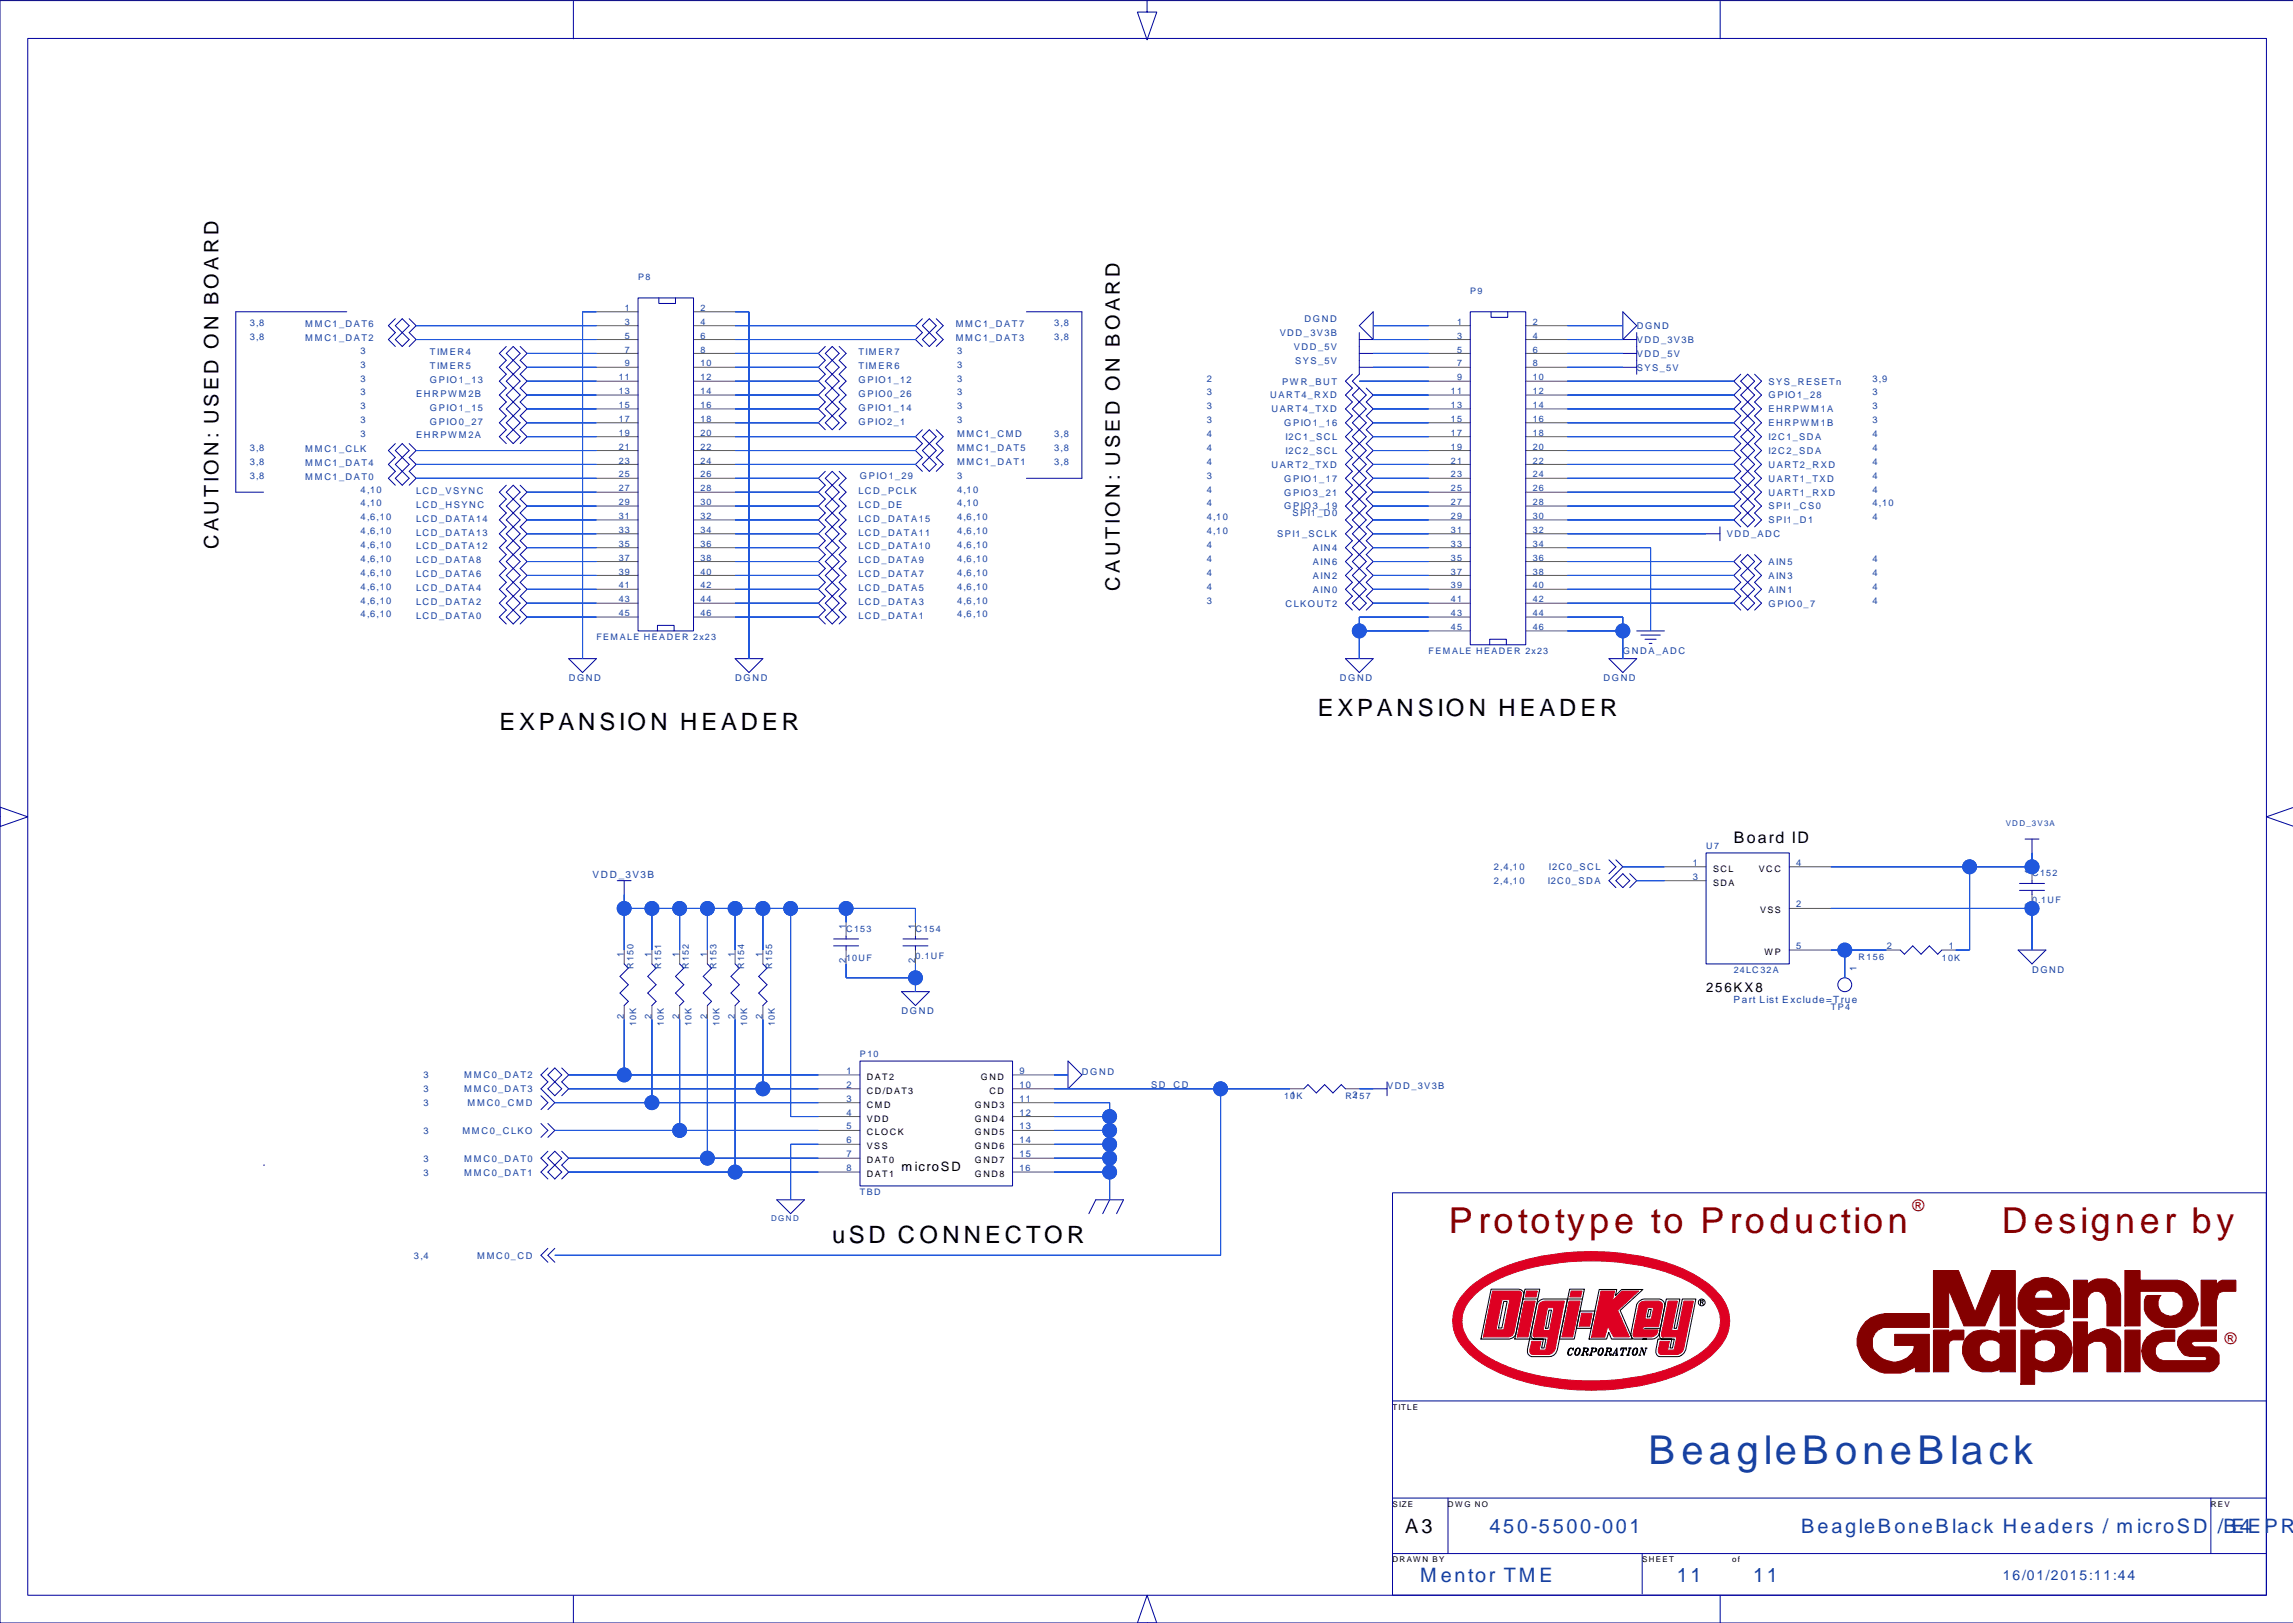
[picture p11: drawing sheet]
<svg xmlns="http://www.w3.org/2000/svg" width="420mm" height="297mm" viewBox="0 0 420 297" stroke-linecap="round" stroke-linejoin="round" font-family="sans-serif">
<defs><g id="words">
<text font-size="7.3" fill="#1741a1" x="301.8" y="268">BeagleBoneBlack</text>
<g font-size="6.6" fill="#840000">
<text x="265.3" y="225.6">Prototype to Production</text>
<text x="366.5" y="225.6">Designer by</text>
</g>
<g font-size="4.4">
<text x="241.2" y="131">EXPANSION HEADER</text>
<text x="91.4" y="133.5">EXPANSION HEADER</text>
<text x="152.4" y="227.5">uSD CONNECTOR</text>
</g>
<g font-size="3.6">
<text x="40" y="100.5" transform="rotate(-90 40 100.5)">CAUTION: USED ON BOARD</text>
<text x="205" y="108.1" transform="rotate(-90 205 108.1)">CAUTION: USED ON BOARD</text>
<text x="257.3" y="280.6">A3</text>
</g>
<g font-size="3.6" fill="#1741a1">
<text x="272.7" y="280.6">450-5500-001</text>
<text x="329.8" y="280.6">BeagleBoneBlack Headers / microSD / EEPR</text>
<text x="407.1" y="280.6">B4</text>
<text x="260" y="289.5">Mentor TME</text>
<text x="307" y="289.5">11</text>
<text x="321" y="289.5">11</text>
</g>
<text font-size="2.9" x="317.4" y="154.3">Board ID</text>
<g font-size="2.9" fill="#840000">
<text x="350.2" y="221.6">®</text>
<text x="407.3" y="245.9">®</text>
</g>
<text font-size="2.5" fill="#1741a1" x="366.7" y="289.1">16/01/2015:11:44</text>
<g font-size="2.4">
<text x="312.3" y="181.5">256KX8</text>
<text x="165.1" y="214.3">microSD</text>
</g>
<g font-size="1.8" fill="#1741a1">
<text x="108.5" y="160.7">VDD_3V3B</text>
<text x="317.4" y="183.5">Part List Exclude=True</text>
</g>
<text font-size="1.8" x="286.8" y="247.6">CORPORATION</text>
<g font-size="1.7" fill="#1741a1">
<text x="45.7" y="59.7">3,8</text>
<text x="55.9" y="59.9">MMC1_DAT6</text>
<text x="175" y="59.9">MMC1_DAT7</text>
<text x="193" y="59.7">3,8</text>
<text x="238.8" y="59">DGND</text>
<text x="45.7" y="62.2">3,8</text>
<text x="55.9" y="62.5">MMC1_DAT2</text>
<text x="66" y="64.8">3</text>
<text x="78.7" y="65">TIMER4</text>
<text x="157.2" y="65">TIMER7</text>
<text x="175" y="62.5">MMC1_DAT3</text>
<text x="175.2" y="64.8">3</text>
<text x="193" y="62.2">3,8</text>
<text x="234.3" y="61.5">VDD_3V3B</text>
<text x="236.9" y="64">VDD_5V</text>
<text x="299.7" y="65.3">VDD_5V</text>
<text x="299.7" y="60.2">DGND</text>
<text x="299.7" y="62.8">VDD_3V3B</text>
<text x="66" y="69.8">3</text>
<text x="66" y="67.3">3</text>
<text x="78.7" y="70.1">GPIO1_13</text>
<text x="78.7" y="67.5">TIMER5</text>
<text x="157.2" y="70.1">GPIO1_12</text>
<text x="157.2" y="67.5">TIMER6</text>
<text x="175.2" y="69.8">3</text>
<text x="175.2" y="67.3">3</text>
<text x="220.9" y="69.8">2</text>
<text x="234.8" y="70.4">PWR_BUT</text>
<text x="237.1" y="66.6">SYS_5V</text>
<text x="299.7" y="67.9">SYS_5V</text>
<text x="323.8" y="70.4">SYS_RESETn</text>
<text x="342.8" y="69.8">3,9</text>
<text x="66" y="72.4">3</text>
<text x="66" y="77.4">3</text>
<text x="66" y="74.9">3</text>
<text x="76.2" y="72.6">EHRPWM2B</text>
<text x="78.7" y="77.7">GPIO0_27</text>
<text x="78.7" y="75.2">GPIO1_15</text>
<text x="157.2" y="72.6">GPIO0_26</text>
<text x="157.2" y="75.2">GPIO1_14</text>
<text x="157.2" y="77.7">GPIO2_1</text>
<text x="175.2" y="72.4">3</text>
<text x="175.2" y="74.9">3</text>
<text x="175.2" y="77.4">3</text>
<text x="220.9" y="72.4">3</text>
<text x="220.9" y="74.9">3</text>
<text x="220.9" y="77.4">3</text>
<text x="232.5" y="72.9">UART4_RXD</text>
<text x="232.8" y="75.5">UART4_TXD</text>
<text x="323.8" y="75.5">EHRPWM1A</text>
<text x="323.8" y="72.9">GPIO1_28</text>
<text x="342.8" y="74.9">3</text>
<text x="342.8" y="72.4">3</text>
<text x="342.8" y="77.4">3</text>
<text x="45.7" y="82.5">3,8</text>
<text x="55.9" y="82.8">MMC1_CLK</text>
<text x="66" y="80">3</text>
<text x="76.2" y="80.2">EHRPWM2A</text>
<text x="175.2" y="80">MMC1_CMD</text>
<text x="175.2" y="82.5">MMC1_DAT5</text>
<text x="193" y="80">3,8</text>
<text x="193" y="82.5">3,8</text>
<text x="220.9" y="82.5">4</text>
<text x="220.9" y="80">4</text>
<text x="235.1" y="78">GPIO1_16</text>
<text x="235.3" y="83.1">I2C2_SCL</text>
<text x="235.3" y="80.6">I2C1_SCL</text>
<text x="323.8" y="83.1">I2C2_SDA</text>
<text x="323.8" y="80.6">I2C1_SDA</text>
<text x="323.8" y="78">EHRPWM1B</text>
<text x="342.8" y="82.5">4</text>
<text x="342.8" y="80">4</text>
<text x="45.7" y="85.1">3,8</text>
<text x="45.7" y="87.6">3,8</text>
<text x="55.9" y="85.3">MMC1_DAT4</text>
<text x="55.9" y="87.9">MMC1_DAT0</text>
<text x="157.4" y="87.6">GPIO1_29</text>
<text x="175.2" y="87.6">3</text>
<text x="175.2" y="85.1">MMC1_DAT1</text>
<text x="193" y="85.1">3,8</text>
<text x="220.9" y="85.1">4</text>
<text x="220.9" y="87.6">3</text>
<text x="232.8" y="85.6">UART2_TXD</text>
<text x="235.1" y="88.2">GPIO1_17</text>
<text x="323.8" y="88.2">UART1_TXD</text>
<text x="323.8" y="85.6">UART2_RXD</text>
<text x="342.8" y="87.6">4</text>
<text x="342.8" y="85.1">4</text>
<text x="66" y="90.1">4,10</text>
<text x="66" y="95.2">4,6,10</text>
<text x="66" y="92.7">4,10</text>
<text x="76.2" y="90.4">LCD_VSYNC</text>
<text x="76.2" y="95.5">LCD_DATA14</text>
<text x="76.2" y="92.9">LCD_HSYNC</text>
<text x="157.2" y="90.4">LCD_PCLK</text>
<text x="157.2" y="95.5">LCD_DATA15</text>
<text x="157.2" y="92.9">LCD_DE</text>
<text x="175.2" y="90.1">4,10</text>
<text x="175.2" y="95.2">4,6,10</text>
<text x="175.2" y="92.7">4,10</text>
<text x="220.9" y="95.2">4,10</text>
<text x="220.9" y="90.1">4</text>
<text x="220.9" y="92.7">4</text>
<text x="235.1" y="90.7">GPIO3_21</text>
<text x="235.1" y="93.2">GPIO3_19</text>
<text x="236.6" y="94.5">SPI1_D0</text>
<text x="323.8" y="95.8">SPI1_D1</text>
<text x="323.8" y="93.2">SPI1_CS0</text>
<text x="323.8" y="90.7">UART1_RXD</text>
<text x="342.8" y="95.2">4</text>
<text x="342.8" y="92.7">4,10</text>
<text x="342.8" y="90.1">4</text>
<text x="66" y="100.3">4,6,10</text>
<text x="66" y="97.8">4,6,10</text>
<text x="76.2" y="100.6">LCD_DATA12</text>
<text x="76.2" y="98">LCD_DATA13</text>
<text x="157.2" y="98">LCD_DATA11</text>
<text x="157.2" y="100.6">LCD_DATA10</text>
<text x="175.2" y="97.8">4,6,10</text>
<text x="175.2" y="100.3">4,6,10</text>
<text x="220.9" y="100.3">4</text>
<text x="220.9" y="97.8">4,10</text>
<text x="233.8" y="98.3">SPI1_SCLK</text>
<text x="240.4" y="100.9">AIN4</text>
<text x="316.2" y="98.3">VDD_ADC</text>
<text x="66" y="102.8">4,6,10</text>
<text x="66" y="105.4">4,6,10</text>
<text x="66" y="107.9">4,6,10</text>
<text x="76.2" y="103.1">LCD_DATA8</text>
<text x="76.2" y="105.6">LCD_DATA6</text>
<text x="157.2" y="105.6">LCD_DATA7</text>
<text x="157.2" y="103.1">LCD_DATA9</text>
<text x="175.2" y="107.9">4,6,10</text>
<text x="175.2" y="105.4">4,6,10</text>
<text x="175.2" y="102.8">4,6,10</text>
<text x="220.9" y="102.8">4</text>
<text x="220.9" y="105.4">4</text>
<text x="220.9" y="107.9">4</text>
<text x="240.4" y="103.4">AIN6</text>
<text x="240.4" y="105.9">AIN2</text>
<text x="323.8" y="103.4">AIN5</text>
<text x="323.8" y="105.9">AIN3</text>
<text x="342.8" y="102.8">4</text>
<text x="342.8" y="105.4">4</text>
<text x="342.8" y="107.9">4</text>
<text x="66" y="110.5">4,6,10</text>
<text x="66" y="113">4,6,10</text>
<text x="76.2" y="108.2">LCD_DATA4</text>
<text x="76.2" y="110.7">LCD_DATA2</text>
<text x="76.2" y="113.3">LCD_DATA0</text>
<text x="157.2" y="113.3">LCD_DATA1</text>
<text x="157.2" y="110.7">LCD_DATA3</text>
<text x="157.2" y="108.2">LCD_DATA5</text>
<text x="175.2" y="113">4,6,10</text>
<text x="175.2" y="110.5">4,6,10</text>
<text x="220.9" y="110.5">3</text>
<text x="235.3" y="111">CLKOUT2</text>
<text x="240.4" y="108.5">AIN0</text>
<text x="323.8" y="108.5">AIN1</text>
<text x="323.8" y="111">GPIO0_7</text>
<text x="342.8" y="110.5">4</text>
<text x="297.1" y="119.6">GNDA_ADC</text>
<text x="104.1" y="124.7">DGND</text>
<text x="134.6" y="124.7">DGND</text>
<text x="245.3" y="124.7">DGND</text>
<text x="293.6" y="124.7">DGND</text>
<text x="273.5" y="161.8">2,4,10</text>
<text x="273.5" y="159.3">2,4,10</text>
<text x="283.4" y="161.8">I2C0_SDA</text>
<text x="283.6" y="159.3">I2C0_SCL</text>
<text x="309.9" y="161">3</text>
<text x="309.9" y="158.5">1</text>
<text x="328.9" y="158.5">4</text>
<text x="372" y="159.9" transform="rotate(-90 372 159.9)">1</text>
<text x="328.9" y="166.1">2</text>
<text x="372" y="166.2" transform="rotate(-90 372 166.2)">2</text>
<text x="154.8" y="170.1" transform="rotate(-90 154.8 170.1)">1</text>
<text x="167.5" y="170.1" transform="rotate(-90 167.5 170.1)">1</text>
<text x="328.9" y="173.7">5</text>
<text x="345.5" y="173.7">2</text>
<text x="356.8" y="173.7">1</text>
<text x="114.2" y="175.1" transform="rotate(-90 114.2 175.1)">1</text>
<text x="119.3" y="175.1" transform="rotate(-90 119.3 175.1)">1</text>
<text x="124.4" y="175.1" transform="rotate(-90 124.4 175.1)">1</text>
<text x="129.4" y="175.1" transform="rotate(-90 129.4 175.1)">1</text>
<text x="134.5" y="175.1" transform="rotate(-90 134.5 175.1)">1</text>
<text x="139.6" y="175.1" transform="rotate(-90 139.6 175.1)">1</text>
<text x="154.8" y="176.3" transform="rotate(-90 154.8 176.3)">2</text>
<text x="167.5" y="176.3" transform="rotate(-90 167.5 176.3)">2</text>
<text x="339.9" y="177.7" transform="rotate(-90 339.9 177.7)">1</text>
<text x="372" y="178">DGND</text>
<text x="165.1" y="185.6">DGND</text>
<text x="114.2" y="186.5" transform="rotate(-90 114.2 186.5)">2</text>
<text x="119.3" y="186.5" transform="rotate(-90 119.3 186.5)">2</text>
<text x="124.4" y="186.5" transform="rotate(-90 124.4 186.5)">2</text>
<text x="129.4" y="186.5" transform="rotate(-90 129.4 186.5)">2</text>
<text x="134.5" y="186.5" transform="rotate(-90 134.5 186.5)">2</text>
<text x="139.6" y="186.5" transform="rotate(-90 139.6 186.5)">2</text>
<text x="77.5" y="197.4">3</text>
<text x="85" y="197.4">MMC0_DAT2</text>
<text x="155" y="196.5">1</text>
<text x="186.6" y="196.5">9</text>
<text x="198.1" y="196.8">DGND</text>
<text x="77.5" y="199.9">3</text>
<text x="77.5" y="202.4">3</text>
<text x="85" y="199.9">MMC0_DAT3</text>
<text x="85.6" y="202.4">MMC0_CMD</text>
<text x="155" y="201.6">3</text>
<text x="155" y="199.1">2</text>
<text x="186.6" y="201.6">11</text>
<text x="186.6" y="199.1">10</text>
<text x="210.8" y="199.1">SD_CD</text>
<text x="236.3" y="200.9">1</text>
<text x="247.6" y="200.9">2</text>
<text x="253.9" y="199.3">VDD_3V3B</text>
<text x="77.5" y="207.5">3</text>
<text x="84.7" y="207.5">MMC0_CLKO</text>
<text x="155" y="209.2">6</text>
<text x="155" y="206.7">5</text>
<text x="155" y="204.2">4</text>
<text x="186.6" y="209.2">14</text>
<text x="186.6" y="206.7">13</text>
<text x="186.6" y="204.2">12</text>
<text x="77.5" y="212.6">3</text>
<text x="77.5" y="215.1">3</text>
<text x="85" y="212.6">MMC0_DAT0</text>
<text x="85" y="215.1">MMC0_DAT1</text>
<text x="155" y="214.3">8</text>
<text x="155" y="211.8">7</text>
<text x="186.6" y="211.8">15</text>
<text x="75.8" y="230.4">3,4</text>
<text x="87.3" y="230.4">MMC0_CD</text>
</g>
<g font-size="1.6" fill="#1741a1">
<text x="116.8" y="51.3">P8</text>
<text x="269.2" y="53.8">P9</text>
<text x="114.4" y="56.9">1</text>
<text x="114.4" y="59.4">3</text>
<text x="128.2" y="59.4">4</text>
<text x="128.2" y="56.9">2</text>
<text x="266.8" y="59.4">1</text>
<text x="280.6" y="59.4">2</text>
<text x="114.4" y="64.5">7</text>
<text x="114.4" y="62">5</text>
<text x="128.2" y="64.5">8</text>
<text x="128.2" y="62">6</text>
<text x="266.8" y="64.5">5</text>
<text x="266.8" y="62">3</text>
<text x="280.6" y="64.5">6</text>
<text x="280.6" y="62">4</text>
<text x="113.3" y="69.6">11</text>
<text x="114.4" y="67.1">9</text>
<text x="128.2" y="69.6">12</text>
<text x="128.2" y="67.1">10</text>
<text x="266.8" y="69.6">9</text>
<text x="266.8" y="67.1">7</text>
<text x="280.6" y="69.6">10</text>
<text x="280.6" y="67.1">8</text>
<text x="113.3" y="77.2">17</text>
<text x="113.3" y="74.7">15</text>
<text x="113.3" y="72.1">13</text>
<text x="128.2" y="77.2">18</text>
<text x="128.2" y="74.7">16</text>
<text x="128.2" y="72.1">14</text>
<text x="265.6" y="77.2">15</text>
<text x="265.6" y="72.1">11</text>
<text x="265.6" y="74.7">13</text>
<text x="280.6" y="77.2">16</text>
<text x="280.6" y="74.7">14</text>
<text x="280.6" y="72.1">12</text>
<text x="113.3" y="82.3">21</text>
<text x="113.3" y="79.8">19</text>
<text x="128.2" y="82.3">22</text>
<text x="128.2" y="79.8">20</text>
<text x="265.6" y="82.3">19</text>
<text x="265.6" y="79.8">17</text>
<text x="280.6" y="79.8">18</text>
<text x="280.6" y="82.3">20</text>
<text x="113.3" y="89.9">27</text>
<text x="113.3" y="87.4">25</text>
<text x="113.3" y="84.8">23</text>
<text x="128.2" y="89.9">28</text>
<text x="128.2" y="87.4">26</text>
<text x="128.2" y="84.8">24</text>
<text x="265.6" y="89.9">25</text>
<text x="265.6" y="84.8">21</text>
<text x="265.6" y="87.4">23</text>
<text x="280.6" y="89.9">26</text>
<text x="280.6" y="87.4">24</text>
<text x="280.6" y="84.8">22</text>
<text x="113.3" y="95">31</text>
<text x="113.3" y="92.4">29</text>
<text x="128.2" y="95">32</text>
<text x="128.2" y="92.4">30</text>
<text x="265.6" y="95">29</text>
<text x="265.6" y="92.4">27</text>
<text x="280.6" y="92.4">28</text>
<text x="280.6" y="95">30</text>
<text x="113.3" y="100.1">35</text>
<text x="113.3" y="97.5">33</text>
<text x="128.2" y="100.1">36</text>
<text x="128.2" y="97.5">34</text>
<text x="265.6" y="97.5">31</text>
<text x="265.6" y="100.1">33</text>
<text x="280.6" y="100.1">34</text>
<text x="280.6" y="97.5">32</text>
<text x="113.3" y="107.7">41</text>
<text x="113.3" y="105.1">39</text>
<text x="113.3" y="102.6">37</text>
<text x="128.2" y="107.7">42</text>
<text x="128.2" y="102.6">38</text>
<text x="128.2" y="105.1">40</text>
<text x="265.6" y="107.7">39</text>
<text x="265.6" y="105.1">37</text>
<text x="265.6" y="102.6">35</text>
<text x="280.6" y="105.1">38</text>
<text x="280.6" y="102.6">36</text>
<text x="280.6" y="107.7">40</text>
<text x="113.3" y="112.8">45</text>
<text x="113.3" y="110.2">43</text>
<text x="128.2" y="112.8">46</text>
<text x="128.2" y="110.2">44</text>
<text x="265.6" y="110.2">41</text>
<text x="265.6" y="112.8">43</text>
<text x="280.6" y="112.8">44</text>
<text x="280.6" y="110.2">42</text>
<text x="109.2" y="117.1">FEMALE HEADER 2x23</text>
<text x="261.6" y="119.6">FEMALE HEADER 2x23</text>
<text x="265.6" y="115.3">45</text>
<text x="280.6" y="115.3">46</text>
<text x="312.3" y="155.4">U7</text>
<text x="372" y="160.3">C152</text>
<text x="372" y="165.3">0.1UF</text>
<text x="154.9" y="170.6">C153</text>
<text x="167.6" y="170.6">C154</text>
<text x="116" y="177.4" transform="rotate(-90 116 177.4)">R150</text>
<text x="121" y="177.4" transform="rotate(-90 121 177.4)">R151</text>
<text x="126.1" y="177.4" transform="rotate(-90 126.1 177.4)">R152</text>
<text x="131.2" y="177.4" transform="rotate(-90 131.2 177.4)">R153</text>
<text x="136.3" y="177.4" transform="rotate(-90 136.3 177.4)">R154</text>
<text x="141.3" y="177.4" transform="rotate(-90 141.3 177.4)">R155</text>
<text x="154.9" y="176">10UF</text>
<text x="167.6" y="175.5">0.1UF</text>
<text x="317.4" y="178">24LC32A</text>
<text x="340.3" y="175.7">R156</text>
<text x="355.5" y="176">10K</text>
<text x="335.2" y="184.8">TP4</text>
<text x="116.5" y="187.8" transform="rotate(-90 116.5 187.8)">10K</text>
<text x="121.5" y="187.8" transform="rotate(-90 121.5 187.8)">10K</text>
<text x="126.6" y="187.8" transform="rotate(-90 126.6 187.8)">10K</text>
<text x="131.7" y="187.8" transform="rotate(-90 131.7 187.8)">10K</text>
<text x="136.8" y="187.8" transform="rotate(-90 136.8 187.8)">10K</text>
<text x="141.9" y="187.8" transform="rotate(-90 141.9 187.8)">10K</text>
<text x="157.4" y="193.5">P10</text>
<text x="235.1" y="201.1">10K</text>
<text x="246.3" y="201.1">R157</text>
<text x="186.6" y="214.3">16</text>
<text x="157.4" y="218.7">TBD</text>
</g>
<g font-size="1.6">
<text x="313.6" y="159.5">SCL</text>
<text x="322" y="159.5">VCC</text>
<text x="313.6" y="162.1">SDA</text>
<text x="322.3" y="167.2">VSS</text>
<text x="323" y="174.8">WP</text>
<text x="158.7" y="197.6">DAT2</text>
<text x="179.6" y="197.6">GND</text>
<text x="158.7" y="200.2">CD/DAT3</text>
<text x="158.7" y="202.7">CMD</text>
<text x="178.5" y="202.7">GND3</text>
<text x="181.2" y="200.2">CD</text>
<text x="158.7" y="205.3">VDD</text>
<text x="158.7" y="207.8">CLOCK</text>
<text x="178.5" y="205.3">GND4</text>
<text x="178.5" y="207.8">GND5</text>
<text x="158.7" y="210.3">VSS</text>
<text x="158.7" y="212.9">DAT0</text>
<text x="158.7" y="215.4">DAT1</text>
<text x="178.5" y="215.4">GND8</text>
<text x="178.5" y="210.3">GND6</text>
<text x="178.5" y="212.9">GND7</text>
</g>
<g font-size="1.5" fill="#1741a1">
<text x="367.2" y="151.1">VDD_3V3A</text>
<text x="141.2" y="223.5">DGND</text>
</g>
<g font-size="1.5">
<text x="254.9" y="258">TITLE</text>
<text x="254.9" y="275.8">SIZE</text>
<text x="265.1" y="275.8">DWG NO</text>
<text x="404.8" y="275.8">REV</text>
<text x="254.9" y="286">DRAWN BY</text>
<text x="300.7" y="286">SHEET</text>
<text x="317.2" y="286">of</text>
</g>
</g></defs>
<path d="M419.9 .1h-419.9v296.9h419.9" fill="none" stroke="#000080" stroke-width=".18"/>
<g fill="none" stroke="#606060" stroke-width=".18">
<path d="M76.2 59.6h.1M109.2 59.6h7.6M109.2 57.1h7.6M127 59.6h7.6M127 57.1h7.6M167.6 59.6h.1M251.4 59.6h.1M261.6 59.6h7.6M279.3 59.6h7.7M297.1 59.6h.1M76.2 62.1h.1M96.5 72.3h.1"/>
<path d="M96.5 77.4h.1M96.5 69.8h.1M96.5 74.8h.1M96.5 64.7h.1M96.5 67.2h.1M96.5 79.9h.1M109.2 79.9h7.6M109.2 72.3h7.6M109.2 62.1h7.6M109.2 64.7h7.6M109.2 67.2h7.6M109.2 69.8h7.6"/>
<path d="M109.2 74.8h7.6M109.2 77.4h7.6M127 79.9h7.6M127 72.3h7.6M127 62.1h7.6M127 64.7h7.6M127 67.2h7.6M127 69.8h7.6M127 74.8h7.6M127 77.4h7.6M149.8 72.3h.1M149.8 69.8h.1"/>
<path d="M149.8 74.8h.1M149.8 64.7h.1M149.8 67.2h.1M149.8 77.4h.1M167.6 79.9h.1M167.6 62.1h.1M248.9 69.8h.1M251.4 64.7h.1M251.4 67.2h.1M251.4 62.1h.1M251.4 79.9h.1M251.4 72.3h.1"/>
<path d="M251.4 74.8h.1M251.4 77.4h.1M261.6 79.9h7.6M261.6 72.3h7.6M261.6 62.1h7.6M261.6 64.7h7.6M261.6 67.2h7.6M261.6 69.8h7.6M261.6 74.8h7.6M261.6 77.4h7.6M279.3 79.9h7.7M279.3 72.3h7.7"/>
<path d="M279.3 62.1h7.7M279.3 64.7h7.7M279.3 67.2h7.7M279.3 69.8h7.7M279.3 74.8h7.7M279.3 77.4h7.7M297.1 64.7h.1M297.1 67.2h.1M297.1 62.1h.1M317.4 79.9h.1M317.4 74.8h.1M317.4 69.8h.1"/>
<path d="M317.4 72.3h.1M317.4 77.4h.1M76.2 82.5h.1M76.2 85h.1M76.2 87.5h.1M96.5 90.1h.1M96.5 95.2h.1M96.5 92.6h.1M96.5 97.7h.1M109.2 92.6h7.6M109.2 85h7.6M109.2 97.7h7.6"/>
<path d="M109.2 82.5h7.6M109.2 87.5h7.6M109.2 90.1h7.6M109.2 95.2h7.6M127 92.6h7.6M127 85h7.6M127 97.7h7.6M127 82.5h7.6M127 87.5h7.6M127 90.1h7.6M127 95.2h7.6M149.8 87.5h.1"/>
<path d="M149.8 90.1h.1M149.8 95.2h.1M149.8 92.6h.1M149.8 97.7h.1M167.6 82.5h.1M167.6 85h.1M251.4 95.2h.1M251.4 90.1h.1M251.4 92.6h.1M251.4 82.5h.1M251.4 85h.1M251.4 97.7h.1"/>
<path d="M251.4 87.5h.1M261.6 92.6h7.6M261.6 85h7.6M261.6 97.7h7.6M261.6 82.5h7.6M261.6 87.5h7.6M261.6 90.1h7.6M261.6 95.2h7.6M279.3 92.6h7.7M279.3 85h7.7M279.3 97.7h7.7M279.3 82.5h7.7"/>
<path d="M279.3 87.5h7.7M279.3 90.1h7.7M279.3 95.2h7.7M312.3 97.7h.1M317.4 95.2h.1M317.4 92.6h.1M317.4 82.5h.1M317.4 87.5h.1M317.4 85h.1M317.4 90.1h.1M96.5 100.2h.1M96.5 102.8h.1"/>
<path d="M96.5 105.3h.1M96.5 107.9h.1M96.5 110.4h.1M96.5 112.9h.1M109.2 105.3h7.6M109.2 110.4h7.6M109.2 100.2h7.6M109.2 102.8h7.6M109.2 107.9h7.6M109.2 112.9h7.6M127 105.3h7.6M127 110.4h7.6"/>
<path d="M127 100.2h7.6M127 102.8h7.6M127 107.9h7.6M127 112.9h7.6M149.8 112.9h.1M149.8 110.4h.1M149.8 107.9h.1M149.8 105.3h.1M149.8 102.8h.1M149.8 100.2h.1M251.4 100.2h.1M251.4 102.8h.1"/>
<path d="M251.4 105.3h.1M251.4 107.9h.1M251.4 110.4h.1M261.6 105.3h7.6M261.6 110.4h7.6M261.6 100.2h7.6M261.6 102.8h7.6M261.6 107.9h7.6M261.6 112.9h7.6M261.6 115.5h7.6M279.3 105.3h7.7M279.3 110.4h7.7"/>
<path d="M279.3 100.2h7.7M279.3 102.8h7.7M279.3 107.9h7.7M279.3 112.9h7.7M279.3 115.5h7.7M302.2 115.5h.1M317.4 102.8h.1M317.4 105.3h.1M317.4 107.9h.1M317.4 110.4h.1M106.7 120.5h.1M137.1 120.5h.1"/>
<path d="M248.9 120.5h.1M297.1 120.5h.1M297.1 158.6h.1M304.7 158.6h7.6M327.6 158.6h7.6M372 156.1h.1M372 158.6v2.6M114.3 163.7h.1M114.3 173.9v2.5M119.4 173.9v2.5M124.4 173.9v2.5M129.5 173.9v2.5"/>
<path d="M134.6 173.9v2.5M139.7 173.9v2.5M154.9 168.8v2.5M154.9 173.9v2.5M167.6 168.8v2.5M167.6 173.9v2.5M299.7 161.2h.1M304.7 161.2h7.6M327.6 166.3h7.6M327.6 173.9h7.6M337.7 179h.1M345.4 173.9h2.5"/>
<path d="M355.5 173.9h2.6M372 173.9h.1M372 163.7v2.6M104.1 196.7h.1M104.1 199.3h.1M114.3 184v2.6M119.4 184v2.6M124.4 184v2.6M129.5 184v2.6M134.6 184v2.6M139.7 184v2.6M149.8 199.3h7.6"/>
<path d="M149.8 196.7h7.6M167.6 181.5h.1M185.4 199.3h7.6M185.4 196.7h7.6M195.5 196.7h.1M236.2 199.3h2.5M246.3 199.3h2.6M251.4 199.3h.1M101.6 206.9h.1M101.6 201.8h.1M104.1 212h.1M104.1 214.5h.1"/>
<path d="M144.7 219.6h.1M149.8 214.5h7.6M149.8 201.8h7.6M149.8 204.4h7.6M149.8 206.9h7.6M149.8 209.4h7.6M149.8 212h7.6M185.4 214.5h7.6M185.4 201.8h7.6M185.4 204.4h7.6M185.4 206.9h7.6M185.4 209.4h7.6"/>
<path d="M185.4 212h7.6M203.2 219.6h.1M101.6 229.7h.1"/>
</g>
<g fill="none" stroke="#0000a0" stroke-width=".18">
<path d="M210 0v2.2h1.8l-1.8 5.1-1.8-5.1h1.8M5.1 7h409.8v285h-409.8zM105 .2v6.9M314.9 .2v6.9M63.5 57.1h-20.3v33h5M72.4 58.3l-1.3 1.3 1.3 1.3-1.3 1.2 1.3 1.3M72.4 59.6l2.5 2.5-1.3 1.3-1.2-1.3 2.5-2.5-1.3-1.3zM74.9 58.3l1.3 1.3-1.3 1.3 1.3 1.2-1.3 1.3M116.8 54.5h10.2v61h-10.2zM120.6 54.5v1h3.1v-1M168.9 58.3l-1.3 1.3 1.3 1.3-1.3 1.2 1.3 1.3M170.1 58.3l-1.2 1.3 2.5 2.5-1.3 1.3-1.2-1.3 2.5-2.5z"/>
<path d="M171.4 58.3l1.3 1.3-1.3 1.3 1.3 1.2-1.3 1.3M187.9 57.1h10.2v30.4h-10.2M248.9 59.6l2.5-2.5v5zM269.2 57.1h10.1v60.9h-10.1zM273 57.1v1h3v-1M297.1 57.1l2.6 2.5-2.6 2.5zM92.7 63.4l-1.3 1.3 1.3 1.3-1.3 1.2 1.3 1.3-1.3 1.3 1.3 1.2-1.3 1.3 1.3 1.3-1.3 1.2 1.3 1.3-1.3 1.3 1.3 1.2-1.3 1.3 1.3 1.3M94 63.4l1.2 1.3-2.5 2.5 2.5 2.6-2.5 2.5 2.5 2.5-2.5 2.6 2.5 2.5-1.2 1.3-1.3-1.3 2.5-2.5-2.5-2.6 2.5-2.5-2.5-2.5 2.5-2.6-2.5-2.5zM95.2 63.4l1.3 1.3-1.3 1.3 1.3 1.2-1.3 1.3 1.3 1.3-1.3 1.2 1.3 1.3-1.3 1.3 1.3 1.2-1.3 1.3 1.3 1.3-1.3 1.2 1.3 1.3-1.3 1.3M151.1 63.4l-1.3 1.3 1.3 1.3-1.3 1.2 1.3 1.3-1.3 1.3 1.3 1.2-1.3 1.3 1.3 1.3-1.3 1.2 1.3 1.3-1.3 1.3 1.3 1.2M151.1 64.7l1.3-1.3 1.2 1.3-2.5 2.5 2.5 2.6-2.5 2.5 2.5 2.5-2.5 2.6 1.3 1.2 1.2-1.2-2.5-2.6 2.5-2.5-2.5-2.5 2.5-2.6zM153.6 63.4l1.3 1.3-1.3 1.3 1.3 1.2-1.3 1.3 1.3 1.3-1.3 1.2 1.3 1.3-1.3 1.3 1.3 1.2-1.3 1.3 1.3 1.3-1.3 1.2"/>
<path d="M168.9 78.6l-1.3 1.3 1.3 1.3-1.3 1.3 1.3 1.2-1.3 1.3 1.3 1.3M170.1 78.6l1.3 1.3-2.5 2.6 2.5 2.5-1.3 1.3-1.2-1.3 2.5-2.5-2.5-2.6zM171.4 78.6l1.3 1.3-1.3 1.3 1.3 1.3-1.3 1.2 1.3 1.3-1.3 1.3M247.6 68.5l-1.3 1.3 1.3 1.2-1.3 1.3 1.3 1.3-1.3 1.2 1.3 1.3-1.3 1.3 1.3 1.2-1.3 1.3 1.3 1.3-1.3 1.3 1.3 1.2-1.3 1.3 1.3 1.3-1.3 1.2 1.3 1.3-1.3 1.3 1.3 1.2-1.3 1.3 1.3 1.3-1.3 1.3 1.3 1.2-1.3 1.3 1.3 1.3-1.3 1.2 1.3 1.3-1.3 1.3 1.3 1.2-1.3 1.3 1.3 1.3-1.3 1.3 1.3 1.2-1.3 1.3 1.3 1.3M248.9 64.7h2.5M248.9 60.9v7.6l-1.3 1.3 2.5 2.5-2.5 2.5 2.5 2.6-2.5 2.5 2.5 2.6-2.5 2.5 2.5 2.5-2.5 2.6 2.5 2.5-2.5 2.6 2.5 2.5-2.5 2.5 2.5 2.6-2.5 2.5 2.5 2.6-2.5 2.5 1.3 1.3 1.2-1.3-2.5-2.5 2.5-2.6-2.5-2.5 2.5-2.6-2.5-2.5 2.5-2.5-2.5-2.6 2.5-2.5-2.5-2.6 2.5-2.5-2.5-2.5 2.5-2.6-2.5-2.5 2.5-2.6-2.5-2.5 1.3-1.3M248.9 67.2h2.5M248.9 62.1h2.5M250.1 71l1.3 1.3-1.3 1.3 1.3 1.2-1.3 1.3 1.3 1.3-1.3 1.2 1.3 1.3-1.3 1.3 1.3 1.3-1.3 1.2 1.3 1.3-1.3 1.3 1.3 1.2-1.3 1.3 1.3 1.3-1.3 1.2 1.3 1.3-1.3 1.3 1.3 1.3-1.3 1.2 1.3 1.3-1.3 1.3 1.3 1.2-1.3 1.3 1.3 1.3-1.3 1.2 1.3 1.3-1.3 1.3 1.3 1.3-1.3 1.2 1.3 1.3-1.3 1.3M297.1 64.7h2.6M297.1 67.2h2.6M297.1 62.1h2.6"/>
<path d="M299.7 60.9v7.6M318.7 68.5l-1.3 1.3 1.3 1.2-1.3 1.3 1.3 1.3-1.3 1.2 1.3 1.3-1.3 1.3 1.3 1.2-1.3 1.3 1.3 1.3-1.3 1.3 1.3 1.2-1.3 1.3 1.3 1.3-1.3 1.2 1.3 1.3-1.3 1.3 1.3 1.2-1.3 1.3 1.3 1.3-1.3 1.3 1.3 1.2M318.7 69.8l1.3-1.3 1.2 1.3-2.5 2.5 2.5 2.5-2.5 2.6 2.5 2.5-2.5 2.6 2.5 2.5-2.5 2.5 2.5 2.6-2.5 2.5 2.5 2.6-1.2 1.2-1.3-1.2 2.5-2.6-2.5-2.5 2.5-2.6-2.5-2.5 2.5-2.5-2.5-2.6 2.5-2.5-2.5-2.6 2.5-2.5zM321.2 68.5l1.3 1.3-1.3 1.2 1.3 1.3-1.3 1.3 1.3 1.2-1.3 1.3 1.3 1.3-1.3 1.2 1.3 1.3-1.3 1.3 1.3 1.3-1.3 1.2 1.3 1.3-1.3 1.3 1.3 1.2-1.3 1.3 1.3 1.3-1.3 1.2 1.3 1.3-1.3 1.3 1.3 1.3-1.3 1.2M72.4 81.2l-1.3 1.3 1.3 1.2-1.3 1.3 1.3 1.3-1.3 1.2 1.3 1.3M73.6 81.2l1.3 1.3-2.5 2.5 2.5 2.5-1.3 1.3-1.2-1.3 2.5-2.5-2.5-2.5zM74.9 81.2l1.3 1.3-1.3 1.2 1.3 1.3-1.3 1.3 1.3 1.2-1.3 1.3M92.7 88.8l-1.3 1.3 1.3 1.2-1.3 1.3 1.3 1.3-1.3 1.3 1.3 1.2-1.3 1.3 1.3 1.3-1.3 1.2 1.3 1.3-1.3 1.3 1.3 1.2-1.3 1.3 1.3 1.3-1.3 1.3 1.3 1.2-1.3 1.3 1.3 1.3-1.3 1.2 1.3 1.3M94 88.8l1.2 1.3-2.5 2.5 2.5 2.6-2.5 2.5 2.5 2.5-2.5 2.6 2.5 2.5-2.5 2.6 2.5 2.5-2.5 2.5 1.3 1.3 1.2-1.3-2.5-2.5 2.5-2.5-2.5-2.6 2.5-2.5-2.5-2.6 2.5-2.5-2.5-2.5 2.5-2.6-2.5-2.5zM95.2 88.8l1.3 1.3-1.3 1.2 1.3 1.3-1.3 1.3 1.3 1.3-1.3 1.2 1.3 1.3-1.3 1.3 1.3 1.2-1.3 1.3 1.3 1.3-1.3 1.2 1.3 1.3-1.3 1.3 1.3 1.3-1.3 1.2 1.3 1.3-1.3 1.3 1.3 1.2-1.3 1.3M151.1 87.5l1.3-1.2 1.2 1.2-2.5 2.6 2.5 2.5-2.5 2.6 2.5 2.5-2.5 2.5 2.5 2.6-2.5 2.5 2.5 2.6-2.5 2.5 2.5 2.5-1.2 1.3-1.3-1.3 2.5-2.5-2.5-2.5 2.5-2.6-2.5-2.5 2.5-2.6-2.5-2.5 2.5-2.5-2.5-2.6 2.5-2.5zM151.1 86.3l-1.3 1.2 1.3 1.3-1.3 1.3 1.3 1.2-1.3 1.3 1.3 1.3-1.3 1.3 1.3 1.2-1.3 1.3 1.3 1.3-1.3 1.2 1.3 1.3-1.3 1.3 1.3 1.2-1.3 1.3 1.3 1.3-1.3 1.3 1.3 1.2-1.3 1.3 1.3 1.3-1.3 1.2 1.3 1.3"/>
<path d="M153.6 86.3l1.3 1.2-1.3 1.3 1.3 1.3-1.3 1.2 1.3 1.3-1.3 1.3 1.3 1.3-1.3 1.2 1.3 1.3-1.3 1.3 1.3 1.2-1.3 1.3 1.3 1.3-1.3 1.2 1.3 1.3-1.3 1.3 1.3 1.3-1.3 1.2 1.3 1.3-1.3 1.3 1.3 1.2-1.3 1.3M312.3 97.7h2.6M314.9 96.4v2.6M120.4 115.5v-1h3v1M272.7 118v-1h3.1v1M299.7 115.5h5M300.4 116.2h3.6M301.2 117h2M301.9 117.8h.5M318.7 101.5l-1.3 1.3 1.3 1.2-1.3 1.3 1.3 1.3-1.3 1.3 1.3 1.2-1.3 1.3 1.3 1.3M318.7 102.8l2.5 2.5-2.5 2.6 2.5 2.5-1.2 1.3-1.3-1.3 2.5-2.5-2.5-2.6 2.5-2.5-1.2-1.3zM321.2 101.5l1.3 1.3-1.3 1.2 1.3 1.3-1.3 1.3 1.3 1.3-1.3 1.2 1.3 1.3-1.3 1.3"/>
<path d="M104.1 120.5h5.1l-2.5 2.6zM134.6 120.5h5.1l-2.6 2.6zM246.3 120.5h5.1l-2.5 2.6zM294.6 120.5h5.1l-2.6 2.6zM-.1 149.5l.1-1.8 5.1 1.8-5.1 1.8v-1.8M294.6 157.4l1.2 1.2-1.2 1.3M295.8 157.4l1.3 1.2-2.5 2.6 1.2 1.2M298.4 159.9l1.3 1.3-1.3 1.2M312.3 156.1h15.3v20.3h-15.3zM370.8 153.6h2.5M372 153.6v2.5M419.9 147.8l-5 1.7 5 1.7"/>
<path d="M113 161.2h2.5M114.3 176.4l.7 .8-1.5 1.5 1.5 1.5-1.5 1.5 1.5 1.6-.7 .7M114.3 161.2v2.5M119.4 176.4l.7 .8-1.5 1.5 1.5 1.5-1.5 1.5 1.5 1.6-.7 .7M124.4 176.4l.8 .8-1.5 1.5 1.5 1.5-1.5 1.5 1.5 1.6-.8 .7M129.5 176.4l.8 .8-1.6 1.5 1.6 1.5-1.6 1.5 1.6 1.6-.8 .7M134.6 176.4l.8 .8-1.6 1.5 1.6 1.5-1.6 1.5 1.6 1.6-.8 .7M139.7 176.4l.7 .8-1.5 1.5 1.5 1.5-1.5 1.5 1.5 1.6-.7 .7M152.6 173.1h4.6M152.6 171.8h4.6M154.9 171.3v.5M154.9 173.1v.8"/>
<path d="M165.3 173.1h4.6M165.3 171.8h4.6M167.6 171.3v.5M167.6 173.1v.8M295.8 161.2l1.3-1.3 1.3 1.3-1.3 1.2zM347.9 173.9l.8 .7 1.5-1.5 1.5 1.5 1.5-1.5 1.6 1.5 .7-.7M369.5 173.9h5.1l-2.6 2.5zM369.7 163h4.6M369.7 161.7h4.6M372 161.2v.5M372 163v.7M100.3 195.5l-1.3 1.2 1.3 1.3-1.3 1.3 2.6 2.5-1.3 1.3"/>
<path d="M100.3 196.7l2.5 2.6-1.2 1.2-1.3-1.2 2.5-2.6-1.2-1.2zM102.8 195.5l1.3 1.2-1.3 1.3 1.3 1.3-1.3 1.2M157.4 194.2h28v22.8h-28zM165.1 181.5h5l-2.5 2.5zM195.5 194.2l2.6 2.5-2.6 2.6zM238.7 199.3l.8-.8 1.5 1.5 1.5-1.5 1.5 1.5 1.6-1.5 .7 .8M251.4 199.3h2.5M253.9 198v2.5M48.2 213.2h.1M99 200.5l1.3 1.3-1.3 1.3M99 205.6l1.3 1.3-1.3 1.3M100.3 210.7l-1.3 1.3 1.3 1.2-1.3 1.3 1.3 1.3"/>
<path d="M100.3 205.6l1.3 1.3-1.3 1.3M100.3 212l1.3-1.3 1.2 1.3-2.5 2.5 1.3 1.3 1.2-1.3zM102.8 210.7l1.3 1.3-1.3 1.2 1.3 1.3-1.3 1.3M142.2 219.6h5.1l-2.6 2.5zM203.2 219.6l-1.3 2.5M254.9 218.3h160v73.7h-160zM100.3 228.5l-1.3 1.2 1.3 1.3M101.6 228.5l-1.3 1.2 1.3 1.3M199.3 222.1l1.3-2.5h5.1l-1.3 2.5M254.9 256.4h160M254.9 274.2h160M265.1 274.2v10.1"/>
<path d="M404.8 274.2v10.1M105 292v5.1M210 297h1.8l-1.8-5-1.8 5 1.8 .1M254.9 284.3h160M300.7 284.3v7.4M314.9 292v5.1"/>
<circle cx="337.7" cy="180.2" r="1.27"/>
</g>
<g fill="#2058dd" stroke="#2058dd" stroke-width=".18">
<path d="M193 201.8h10.2z" fill-rule="evenodd"/>
<path d="M203.2 201.8v2.6z" fill-rule="evenodd"/>
<path d="M193 204.4h10.2z" fill-rule="evenodd"/>
<path d="M203.2 204.4v2.5z" fill-rule="evenodd"/>
<path d="M203.2 214.5v5.1z" fill-rule="evenodd"/>
<path d="M203.2 212v2.5z" fill-rule="evenodd"/>
<path d="M193 212h10.2z" fill-rule="evenodd"/>
<path d="M203.2 209.4v2.6z" fill-rule="evenodd"/>
<path d="M193 209.4h10.2z" fill-rule="evenodd"/>
<path d="M203.2 206.9v2.5z" fill-rule="evenodd"/>
<path d="M193 206.9h10.2z" fill-rule="evenodd"/>
<path d="M193 214.5h10.2z" fill-rule="evenodd"/>
<path d="M251.4 64.7h10.2z" fill-rule="evenodd"/>
<path d="M287 64.7h10.1z" fill-rule="evenodd"/>
<path d="M134.6 166.3v7.6z" fill-rule="evenodd"/>
<path d="M129.5 166.3v7.6z" fill-rule="evenodd"/>
<path d="M119.4 166.3v7.6z" fill-rule="evenodd"/>
<path d="M114.3 163.7v2.6z" fill-rule="evenodd"/>
<path d="M114.3 166.3v7.6z" fill-rule="evenodd"/>
<path d="M114.3 166.3h5.1z" fill-rule="evenodd"/>
<path d="M119.4 166.3h5z" fill-rule="evenodd"/>
<path d="M124.4 166.3v7.6z" fill-rule="evenodd"/>
<path d="M124.4 166.3h5.1z" fill-rule="evenodd"/>
<path d="M129.5 166.3h5.1z" fill-rule="evenodd"/>
<path d="M139.7 166.3v7.6z" fill-rule="evenodd"/>
<path d="M139.7 166.3h5z" fill-rule="evenodd"/>
<path d="M154.9 166.3v2.5z" fill-rule="evenodd"/>
<path d="M167.6 166.3v2.5z" fill-rule="evenodd"/>
<path d="M154.9 166.3h12.7z" fill-rule="evenodd"/>
<path d="M144.7 166.3h10.2z" fill-rule="evenodd"/>
<path d="M144.7 204.4h5.1z" fill-rule="evenodd"/>
<path d="M144.7 166.3v38.1z" fill-rule="evenodd"/>
<path d="M134.6 166.3h5.1z" fill-rule="evenodd"/>
<path d="M287 62.1h10.1z" fill-rule="evenodd"/>
<path d="M251.4 62.1h10.2z" fill-rule="evenodd"/>
<path d="M248.9 199.3h2.5z" fill-rule="evenodd"/>
<path d="M251.4 67.2h10.2z" fill-rule="evenodd"/>
<path d="M287 67.2h10.1z" fill-rule="evenodd"/>
<path d="M248.9 69.8h12.7z" fill-rule="evenodd"/>
<path d="M167.6 176.4v2.6z" fill-rule="evenodd"/>
<path d="M167.6 179v2.5z" fill-rule="evenodd"/>
<path d="M154.9 179h12.7z" fill-rule="evenodd"/>
<path d="M154.9 176.4v2.6z" fill-rule="evenodd"/>
<path d="M106.7 57.1v63.4z" fill-rule="evenodd"/>
<path d="M106.7 57.1h2.5z" fill-rule="evenodd"/>
<path d="M134.6 57.1h2.5z" fill-rule="evenodd"/>
<path d="M137.1 57.1v63.4z" fill-rule="evenodd"/>
<path d="M251.4 59.6h10.2z" fill-rule="evenodd"/>
<path d="M287 59.6h10.1z" fill-rule="evenodd"/>
<path d="M297.1 112.9v2.6z" fill-rule="evenodd"/>
<path d="M287 112.9h10.1z" fill-rule="evenodd"/>
<path d="M287 115.5h10.1z" fill-rule="evenodd"/>
<path d="M297.1 115.5v5z" fill-rule="evenodd"/>
<path d="M248.9 112.9v2.6z" fill-rule="evenodd"/>
<path d="M248.9 115.5v5z" fill-rule="evenodd"/>
<path d="M248.9 112.9h12.7z" fill-rule="evenodd"/>
<path d="M248.9 115.5h12.7z" fill-rule="evenodd"/>
<path d="M335.2 166.3h36.8z" fill-rule="evenodd"/>
<path d="M372 166.3v7.6z" fill-rule="evenodd"/>
<path d="M193 196.7h2.5z" fill-rule="evenodd"/>
<path d="M144.7 209.4v10.2z" fill-rule="evenodd"/>
<path d="M144.7 209.4h5.1z" fill-rule="evenodd"/>
<path d="M297.1 158.6h7.6z" fill-rule="evenodd"/>
<path d="M299.7 161.2h5z" fill-rule="evenodd"/>
<path d="M251.4 110.4h10.2z" fill-rule="evenodd"/>
<path d="M251.4 77.4h10.2z" fill-rule="evenodd"/>
<path d="M251.4 90.1h10.2z" fill-rule="evenodd"/>
<path d="M223.5 199.3v30.4z" fill-rule="evenodd"/>
<path d="M193 199.3h30.5z" fill-rule="evenodd"/>
<path d="M223.5 199.3h12.7z" fill-rule="evenodd"/>
<path d="M101.6 229.7h121.9z" fill-rule="evenodd"/>
<path d="M287 74.8h30.4z" fill-rule="evenodd"/>
<path d="M287 77.4h30.4z" fill-rule="evenodd"/>
<path d="M96.5 77.4h12.7z" fill-rule="evenodd"/>
<path d="M287 72.3h30.4z" fill-rule="evenodd"/>
<path d="M134.6 64.7h15.2z" fill-rule="evenodd"/>
<path d="M287 69.8h30.4z" fill-rule="evenodd"/>
<path d="M134.6 87.5h15.2z" fill-rule="evenodd"/>
<path d="M134.6 77.4h15.2z" fill-rule="evenodd"/>
<path d="M251.4 87.5h10.2z" fill-rule="evenodd"/>
<path d="M96.5 67.2h12.7z" fill-rule="evenodd"/>
<path d="M134.6 67.2h15.2z" fill-rule="evenodd"/>
<path d="M96.5 64.7h12.7z" fill-rule="evenodd"/>
<path d="M251.4 74.8h10.2z" fill-rule="evenodd"/>
<path d="M251.4 72.3h10.2z" fill-rule="evenodd"/>
<path d="M134.6 69.8h15.2z" fill-rule="evenodd"/>
<path d="M96.5 69.8h12.7z" fill-rule="evenodd"/>
<path d="M134.6 74.8h15.2z" fill-rule="evenodd"/>
<path d="M96.5 74.8h12.7z" fill-rule="evenodd"/>
<path d="M96.5 79.9h12.7z" fill-rule="evenodd"/>
<path d="M96.5 72.3h12.7z" fill-rule="evenodd"/>
<path d="M134.6 72.3h15.2z" fill-rule="evenodd"/>
<path d="M134.6 92.6h15.2z" fill-rule="evenodd"/>
<path d="M96.5 92.6h12.7z" fill-rule="evenodd"/>
<path d="M96.5 90.1h12.7z" fill-rule="evenodd"/>
<path d="M134.6 90.1h15.2z" fill-rule="evenodd"/>
<path d="M287 110.4h30.4z" fill-rule="evenodd"/>
<path d="M287 100.2h15.2z" fill-rule="evenodd"/>
<path d="M302.2 100.2v15.3z" fill-rule="evenodd"/>
<path d="M287 102.8h30.4z" fill-rule="evenodd"/>
<path d="M251.4 100.2h10.2z" fill-rule="evenodd"/>
<path d="M287 79.9h30.4z" fill-rule="evenodd"/>
<path d="M251.4 92.6h10.2z" fill-rule="evenodd"/>
<path d="M251.4 79.9h10.2z" fill-rule="evenodd"/>
<path d="M251.4 82.5h10.2z" fill-rule="evenodd"/>
<path d="M287 82.5h30.4z" fill-rule="evenodd"/>
<path d="M287 90.1h30.4z" fill-rule="evenodd"/>
<path d="M287 87.5h30.4z" fill-rule="evenodd"/>
<path d="M287 92.6h30.4z" fill-rule="evenodd"/>
<path d="M287 95.2h30.4z" fill-rule="evenodd"/>
<path d="M251.4 95.2h10.2z" fill-rule="evenodd"/>
<path d="M251.4 97.7h10.2z" fill-rule="evenodd"/>
<path d="M251.4 102.8h10.2z" fill-rule="evenodd"/>
<path d="M251.4 85h10.2z" fill-rule="evenodd"/>
<path d="M287 85h30.4z" fill-rule="evenodd"/>
<path d="M287 105.3h30.4z" fill-rule="evenodd"/>
<path d="M251.4 105.3h10.2z" fill-rule="evenodd"/>
<path d="M287 107.9h30.4z" fill-rule="evenodd"/>
<path d="M251.4 107.9h10.2z" fill-rule="evenodd"/>
<path d="M287 97.7h25.3z" fill-rule="evenodd"/>
<path d="M358.1 173.9h2.5z" fill-rule="evenodd"/>
<path d="M335.2 158.6h25.4z" fill-rule="evenodd"/>
<path d="M372 156.1v2.5z" fill-rule="evenodd"/>
<path d="M360.6 158.6h11.4z" fill-rule="evenodd"/>
<path d="M360.6 158.6v15.3z" fill-rule="evenodd"/>
<path d="M96.5 100.2h12.7z" fill-rule="evenodd"/>
<path d="M96.5 112.9h12.7z" fill-rule="evenodd"/>
<path d="M134.6 112.9h15.2z" fill-rule="evenodd"/>
<path d="M134.6 107.9h15.2z" fill-rule="evenodd"/>
<path d="M134.6 102.8h15.2z" fill-rule="evenodd"/>
<path d="M96.5 97.7h12.7z" fill-rule="evenodd"/>
<path d="M96.5 105.3h12.7z" fill-rule="evenodd"/>
<path d="M96.5 95.2h12.7z" fill-rule="evenodd"/>
<path d="M96.5 102.8h12.7z" fill-rule="evenodd"/>
<path d="M134.6 97.7h15.2z" fill-rule="evenodd"/>
<path d="M134.6 105.3h15.2z" fill-rule="evenodd"/>
<path d="M134.6 95.2h15.2z" fill-rule="evenodd"/>
<path d="M96.5 107.9h12.7z" fill-rule="evenodd"/>
<path d="M134.6 110.4h15.2z" fill-rule="evenodd"/>
<path d="M134.6 100.2h15.2z" fill-rule="evenodd"/>
<path d="M96.5 110.4h12.7z" fill-rule="evenodd"/>
<path d="M134.6 79.9h33z" fill-rule="evenodd"/>
<path d="M134.6 59.6h33z" fill-rule="evenodd"/>
<path d="M76.2 82.5h33z" fill-rule="evenodd"/>
<path d="M76.2 59.6h33z" fill-rule="evenodd"/>
<path d="M134.6 82.5h33z" fill-rule="evenodd"/>
<path d="M76.2 85h33z" fill-rule="evenodd"/>
<path d="M134.6 62.1h33z" fill-rule="evenodd"/>
<path d="M76.2 87.5h33z" fill-rule="evenodd"/>
<path d="M76.2 62.1h33z" fill-rule="evenodd"/>
<path d="M134.6 85h33z" fill-rule="evenodd"/>
<path d="M337.7 173.9h7.7z" fill-rule="evenodd"/>
<path d="M335.2 173.9h2.5z" fill-rule="evenodd"/>
<path d="M337.7 173.9v5.1z" fill-rule="evenodd"/>
<path d="M104.1 199.3h35.6z" fill-rule="evenodd"/>
<path d="M139.7 186.6v12.7z" fill-rule="evenodd"/>
<path d="M139.7 199.3h10.1z" fill-rule="evenodd"/>
<path d="M101.6 201.8h17.8z" fill-rule="evenodd"/>
<path d="M119.4 186.6v15.2z" fill-rule="evenodd"/>
<path d="M119.4 201.8h30.4z" fill-rule="evenodd"/>
<path d="M104.1 214.5h30.5z" fill-rule="evenodd"/>
<path d="M134.6 214.5h15.2z" fill-rule="evenodd"/>
<path d="M134.6 186.6v27.9z" fill-rule="evenodd"/>
<path d="M104.1 212h25.4z" fill-rule="evenodd"/>
<path d="M129.5 212h20.3z" fill-rule="evenodd"/>
<path d="M129.5 186.6v25.4z" fill-rule="evenodd"/>
<path d="M124.4 206.9h25.4z" fill-rule="evenodd"/>
<path d="M124.4 186.6v20.3z" fill-rule="evenodd"/>
<path d="M101.6 206.9h22.8z" fill-rule="evenodd"/>
<path d="M104.1 196.7h10.2z" fill-rule="evenodd"/>
<path d="M114.3 186.6v10.1z" fill-rule="evenodd"/>
<path d="M114.3 196.7h35.5z" fill-rule="evenodd"/>
<circle cx="203.2" cy="204.3" r="1.27"/>
<circle cx="203.2" cy="212" r="1.27"/>
<circle cx="203.2" cy="209.4" r="1.27"/>
<circle cx="203.2" cy="206.9" r="1.27"/>
<circle cx="203.2" cy="214.5" r="1.27"/>
<circle cx="114.3" cy="166.3" r="1.27"/>
<circle cx="119.4" cy="166.3" r="1.27"/>
<circle cx="124.4" cy="166.3" r="1.27"/>
<circle cx="129.5" cy="166.3" r="1.27"/>
<circle cx="154.9" cy="166.3" r="1.27"/>
<circle cx="144.7" cy="166.3" r="1.27"/>
<circle cx="134.6" cy="166.3" r="1.27"/>
<circle cx="139.7" cy="166.3" r="1.27"/>
<circle cx="167.6" cy="179" r="1.27"/>
<circle cx="297.1" cy="115.5" r="1.27"/>
<circle cx="248.9" cy="115.5" r="1.27"/>
<circle cx="372" cy="166.3" r="1.27"/>
<circle cx="223.5" cy="199.3" r="1.27"/>
<circle cx="372" cy="158.6" r="1.27"/>
<circle cx="360.6" cy="158.6" r="1.27"/>
<circle cx="337.7" cy="173.9" r="1.27"/>
<circle cx="139.7" cy="199.3" r="1.27"/>
<circle cx="119.4" cy="201.8" r="1.27"/>
<circle cx="134.6" cy="214.5" r="1.27"/>
<circle cx="129.5" cy="212" r="1.27"/>
<circle cx="124.4" cy="206.9" r="1.27"/>
<circle cx="114.3" cy="196.7" r="1.27"/>
</g>
<g fill="none" stroke="#2058dd" stroke-width=".18">
<path d="M76.2 59.6h33M109.2 57.1h-2.5v63.4M134.6 57.1h2.5v63.4M134.6 59.6h33M251.4 59.6h10.2M287 59.6h10.1M76.2 62.1h33M96.5 64.7h12.7M96.5 67.2h12.7M96.5 69.8h12.7M96.5 77.4h12.7M96.5 74.8h12.7"/>
<path d="M96.5 72.3h12.7M96.5 79.9h12.7M134.6 64.7h15.2M134.6 62.1h33M134.6 67.2h15.2M134.6 69.8h15.2M134.6 77.4h15.2M134.6 74.8h15.2M134.6 72.3h15.2M134.6 79.9h33M248.9 69.8h12.7M251.4 64.7h10.2"/>
<path d="M251.4 62.1h10.2M251.4 67.2h10.2M251.4 77.4h10.2M251.4 74.8h10.2M251.4 72.3h10.2M251.4 79.9h10.2M287 64.7h10.1M287 62.1h10.1M287 67.2h10.1M287 69.8h30.4M287 77.4h30.4M287 74.8h30.4"/>
<path d="M287 72.3h30.4M287 79.9h30.4M76.2 87.5h33M76.2 82.5h33M76.2 85h33M96.5 90.1h12.7M96.5 92.6h12.7M96.5 95.2h12.7M96.5 97.7h12.7M134.6 90.1h15.2M134.6 87.5h15.2M134.6 92.6h15.2"/>
<path d="M134.6 82.5h33M134.6 95.2h15.2M134.6 97.7h15.2M134.6 85h33M251.4 90.1h10.2M251.4 87.5h10.2M251.4 92.6h10.2M251.4 82.5h10.2M251.4 95.2h10.2M251.4 97.7h10.2M251.4 85h10.2M287 90.1h30.4"/>
<path d="M287 87.5h30.4M287 92.6h30.4M287 82.5h30.4M287 95.2h30.4M287 97.7h25.3M287 85h30.4M96.5 112.9h12.7M96.5 110.4h12.7M96.5 100.2h12.7M96.5 102.8h12.7M96.5 105.3h12.7M96.5 107.9h12.7"/>
<path d="M134.6 112.9h15.2M134.6 110.4h15.2M134.6 100.2h15.2M134.6 102.8h15.2M134.6 105.3h15.2M134.6 107.9h15.2M248.9 115.5h12.7M251.4 110.4h10.2M251.4 100.2h10.2M251.4 102.8h10.2M251.4 105.3h10.2M251.4 107.9h10.2"/>
<path d="M261.6 112.9h-12.7v7.6M287 112.9h10.1v7.6M287 115.5h10.1M287 110.4h30.4M287 100.2h15.2v15.3M287 102.8h30.4M287 105.3h30.4M287 107.9h30.4M297.1 158.6h7.6M360.6 158.6v15.3h-2.5M372 158.6h.1M372 156.1v2.5h-36.8"/>
<path d="M114.3 163.7v10.2M114.3 166.3h53.3v2.5M119.4 166.3v7.6M124.4 166.3v7.6M129.5 166.3v7.6M134.6 166.3v7.6M139.7 166.3v7.6M144.7 166.3v38.1h5.1M154.9 166.3v2.5M154.9 176.4v2.6h12.7M167.6 176.4v5.1M299.7 161.2h5"/>
<path d="M335.2 166.3h36.8v7.6M335.2 173.9h10.2M337.7 173.9v5.1M372 166.3h.1M104.1 199.3h45.7M104.1 196.7h45.7M114.3 186.6v10.1M119.4 186.6v15.2M124.4 186.6v20.3M129.5 186.6v25.4M134.6 186.6v27.9M139.7 186.6v12.7"/>
<path d="M193 199.3h43.2M193 196.7h2.5M223.5 199.3v30.4h-121.9M248.9 199.3h2.5M101.6 201.8h48.2M101.6 206.9h48.2M104.1 212h45.7M104.1 214.5h45.7M149.8 209.4h-5.1v10.2M193 201.8h10.2v17.8M193 204.4h10.2M193 212h10.2"/>
<path d="M193 209.4h10.2M193 206.9h10.2M193 214.5h10.2"/>
<circle cx="248.9" cy="115.5" r="1.27"/>
<circle cx="297.1" cy="115.5" r="1.27"/>
<circle cx="360.6" cy="158.6" r="1.27"/>
<circle cx="372" cy="158.6" r="1.27"/>
<circle cx="114.3" cy="166.3" r="1.27"/>
<circle cx="119.4" cy="166.3" r="1.27"/>
<circle cx="124.4" cy="166.3" r="1.27"/>
<circle cx="129.5" cy="166.3" r="1.27"/>
<circle cx="134.6" cy="166.3" r="1.27"/>
<circle cx="139.7" cy="166.3" r="1.27"/>
<circle cx="144.7" cy="166.3" r="1.27"/>
<circle cx="154.9" cy="166.3" r="1.27"/>
<circle cx="167.6" cy="179" r="1.27"/>
<circle cx="337.7" cy="173.9" r="1.27"/>
<circle cx="372" cy="166.3" r="1.27"/>
<circle cx="114.3" cy="196.7" r="1.27"/>
<circle cx="139.7" cy="199.3" r="1.27"/>
<circle cx="223.5" cy="199.3" r="1.27"/>
<circle cx="119.4" cy="201.8" r="1.27"/>
<circle cx="124.4" cy="206.9" r="1.27"/>
<circle cx="129.5" cy="212" r="1.27"/>
<circle cx="134.6" cy="214.5" r="1.27"/>
<circle cx="203.2" cy="209.4" r="1.27"/>
<circle cx="203.2" cy="204.3" r="1.27"/>
<circle cx="203.2" cy="212" r="1.27"/>
<circle cx="203.2" cy="206.9" r="1.27"/>
<circle cx="203.2" cy="214.5" r="1.27"/>
</g>
<g fill="#840000" stroke="#840000" stroke-width=".18">
<path d="M354 243.4h2.8v.6l.7-.6h2.1v1.8h-2.1l-.5 .3-.2 .5v5.1h-2.8z" fill-rule="evenodd"/>
<path d="M403 234.3h2.8v.8l.5-.5 .5-.3h2.5v2h-2.2l-.8 .3-.3 .5-.2 1v4.6h-2.8z" fill-rule="evenodd"/>
<path d="M393.1 244.7a6.1 6.1 0 0 1 5.1-1.3v2.1h-1.8a1.78 1.78 0 0 0-1.9 1.6 1.78 1.78 0 0 0 1.6 1.9h7.7l.2-.2v-.3l-.2-.2h-2.8l-1.1-.3a3.1 3.1 0 0 1-1.2-2.5l.2-.8 .8-.7 .8-.6h5.3v2.1h-4.1l-.5 .2v.3l.5 .5h2.8l.8 .2 .7 .8 .3 .5v1.5l-1 1.3-.8 .3h-9.1a3.8 3.8 0 0 1-2.3-6.4z" fill-rule="evenodd"/>
<path d="M354 232.5h4.6l3 7.6 3-7.6h4.4v10.2h-2.8v-6.4l-2.8 6.4h-3.8l-2.8-6.6v6.8h-2.8z" fill-rule="evenodd"/>
<path d="M370 243.4h2.5v5.1a2.16 2.16 0 0 0 3.2 .2 2.16 2.16 0 0 0-.1-3.2 2.45 2.45 0 0 0-3.1 .5v-1.8a4.9 4.9 0 0 1 5.6 0 4.1 4.1 0 0 1-.5 6.4 6.4 6.4 0 0 1-5.1 0v2.8h-2.5z" fill-rule="evenodd"/>
<path d="M360.1 244.7l1.2-1 1.3-.3h1.3l1.5 .3 .8 .5v-.8h2.8v7.7h-2.8v-5.1a2.31 2.31 0 0 0-3.8 .5 2.16 2.16 0 0 0 .6 2.3 2.16 2.16 0 0 0 2.4 .2l.8-.5v2.1a5.7 5.7 0 0 1-5.1 0 4.1 4.1 0 0 1-1-5.9z" fill-rule="evenodd"/>
<path d="M370.7 235.1a5 5 0 0 1 7.2 .5 4.8 4.8 0 0 1 1 4h-6.4v-2h3.3a1.36 1.36 0 0 0-1-1.5h-1.3l-.7 .5-.3 .5v2.5a3.7 3.7 0 0 0 5.4 .3v2a5.9 5.9 0 0 1-7.2-.2 4.8 4.8 0 0 1 0-6.6z" fill-rule="evenodd"/>
<path d="M379.6 241.9h2.6v2.6a3.7 3.7 0 0 1 5.8 .2l.3 .8v5.6h-2.6v-4.4l-.2-.7-.8-.5h-1.3l-1 .5-.2 .5v4.6h-2.6z" fill-rule="evenodd"/>
<path d="M379.6 234.3h2.6v.8a3.7 3.7 0 0 1 5.8 .7l.3 1.3v5.6h-2.6v-4.1a2.16 2.16 0 0 0-2.3-2.3 2.34 2.34 0 0 0-1.2 1.3v3.6h-2.6z" fill-rule="evenodd"/>
<path d="M389 232.5h2.8v1.8h6.9a4.6 4.6 0 0 1 3.5 3.3 3.7 3.7 0 0 1-1.2 4.1 5.3 5.3 0 0 1-8.2-1.3 3 3 0 0 1 .3-3.3h2.5a2.31 2.31 0 0 0 .6 3.5 2.31 2.31 0 0 0 3.3-1.1 2.31 2.31 0 0 0-1.6-3.2h-6.1v6.4h-2.8z" fill-rule="evenodd"/>
<path d="M389 243.4h2.8v7.7h-2.8z" fill-rule="evenodd"/>
<path d="M341.5 241.9l1.1-.7 1.2-.5 1.3-.3h8.1v2.5h-8.4a2.95 2.95 0 0 0-2.1 2.5 2.95 2.95 0 0 0 1.4 2.9 4.1 4.1 0 0 0 6.1-.8l.2-.8v-.5h-3.5v-2h6.3v6.9h-2.5v-1.1l-.3 .3a7.3 7.3 0 0 1-7.8 0 6.2 6.2 0 0 1-2.6-5.3l.3-1 .5-1.1z" fill-rule="evenodd"/>
</g>
<g fill="#de0022" stroke="#de0022" stroke-width=".18">
<path d="M268.6 236.1a23.8 23.8 0 0 1 11.1-5.6 47.4 47.4 0 0 1 11.6-1.4v1.7a39.9 39.9 0 0 0-17.6 3.6 10.5 10.5 0 0 0-5.9 6.2l-.2 1.1h-1.7a7.9 7.9 0 0 1 2.7-5.6z" fill-rule="evenodd"/>
<path d="M291.3 252.7a40 40 0 0 0 17.7-3.6 10.5 10.5 0 0 0 5.9-6.2l.1-1.2h1.7a8.4 8.4 0 0 1-3.2 6.3 27.4 27.4 0 0 1-13.1 5.6 49.1 49.1 0 0 1-9.1 .8z" fill-rule="evenodd"/>
<path d="M265.9 241.7h1.7a7.9 7.9 0 0 0 4.2 6.3 31.1 31.1 0 0 0 14.2 4.5l5.3 .2v1.7a39.3 39.3 0 0 1-18.9-4.2 12 12 0 0 1-6.2-6.8z" fill-rule="evenodd"/>
<path d="M291.3 229.1a39.3 39.3 0 0 1 18.9 4.2 12 12 0 0 1 6.3 6.8l.2 1.6h-1.7a7.9 7.9 0 0 0-4.1-6.2 31.1 31.1 0 0 0-14.3-4.5l-5.3-.2z" fill-rule="evenodd"/>
<path d="M273.3 236.3h4.8a.49 .49 0 0 1 .5 .5l-1.4 7.1-.3 .5-.6 .3h-4.7l2.3-1.3 1.1-5.5h1.4l-1.1 5.5h-1.4l-2.3 1.3z" fill-rule="evenodd"/>
<path d="M279.1 238.1h2l-1.3 6.6h-2z" fill-rule="evenodd"/>
<path d="M279.5 236.3h2l-.3 1.1h-1.9z" fill-rule="evenodd"/>
<path d="M287.3 238.1h2l-1.4 6.6h-1.9z" fill-rule="evenodd"/>
<path d="M287.7 236.3h1.9l-.2 1.1h-2z" fill-rule="evenodd"/>
<path d="M293.1 236.3h2.5l-.4 1.8 1.8-1.8h3l-3.8 3.5 2.1 4.9h-2.9l-1-2-.6 2h-2.4z" fill-rule="evenodd"/>
<path d="M289.6 240.3h1.9l-.5 2.4h-1.9z" fill-rule="evenodd"/>
<path d="M282 238.5l.7-.4h3.7l-1.7 8.8a1.59 1.59 0 0 1-1.1 1h-2.9l-.3-.1-.3-.4 .3-1.9h1.7l-.3 1.6h1.2l.5-2.4h-2.6l1.6-1.2 .8-4.2h1.2l-.8 4.2h-1.2l-1.6 1.2-.2-.2 1.1-5.8z" fill-rule="evenodd"/>
<path d="M305.4 238.1h1.7l-1.1 5.4h1.2l1.1-5.4h1.7l-1.8 8.8a1.59 1.59 0 0 1-1 1h-3l-.3-.1-.3-.4 .3-1.9h1.7l-.3 1.6h1.2l.5-2.4h-2.5l-.3-.2z" fill-rule="evenodd"/>
<path d="M300.4 238.4l.6-.3h2.8a.81 .81 0 0 1 .5 1.2l-.6 3.5h-2.9l.3-1.4h1.2l.5-2.1h-1.2l-.9 4.1h2.8a1.31 1.31 0 0 1-1.1 1.3h-3.2l-.2-.3 1.1-5.6z" fill-rule="evenodd"/>
<path d="M300.8 241.4h.6v1.4h-.6z" fill-rule="evenodd"/>
</g>
<g fill="none" stroke="#000" stroke-width=".18">
<path d="M273 235.9h5.1a.97 .97 0 0 1 .9 1l-1.5 7.4-.3 .4-.8 .4h-5.3zM275.3 238.2h.6l-.9 4.8h-.7zM278.8 237.7h2.7M279.2 235.9h2.7l-1.9 9.2h-2.7zM281.6 238.3l.9-.6h4.5l-1.9 9.3a1.54 1.54 0 0 1-1.5 1.3h-3.2a1.06 1.06 0 0 1-.8-1.3l.4-1.9h2.6l-.4 1.6h.5l.3-1.6h-2.2l-.5-.5v-.5l1.1-5.5zM283.6 239.8h.4l-.6 3.3h-.4zM287 237.7h2.7M287.4 235.9h2.7l-1.9 9.2h-2.7zM289.3 239.9h2.7l-.7 3.2h-2.7zM292.8 236h3.2l-.2 1.1 1.1-1.1h3.9l-4.2 3.8 2.3 5.3h-3.9l-.5-1.3-.4 1.3h-3.2zM299.9 238.3l1.1-.6h2.9a1.23 1.23 0 0 1 .9 1.3l-.8 4.1a1.88 1.88 0 0 1-1.1 1.9l-3.8 .1a.98 .98 0 0 1-.5-1l1.1-5.4zM301.9 239.7h.4l-.3 1.3h-.4z"/>
<path d="M305.1 237.7h2.5l-1.1 5.4h.4l1.1-5.4h2.5l-1.9 9.3a1.84 1.84 0 0 1-1.4 1.3h-3.3a.94 .94 0 0 1-.7-1.2l.3-2h2.6l-.4 1.6h.5l.3-1.6h-2.3l-.3-.2-.1-.3v-.5zM311.3 238.3h.4l.1-.3h-.5v.8M311.6 238.3l.2 .5M301.1 243.1h2.9"/>
<circle cx="311.6" cy="238.4" r=".62"/>
</g>
<use href="#words"/>
</svg>
